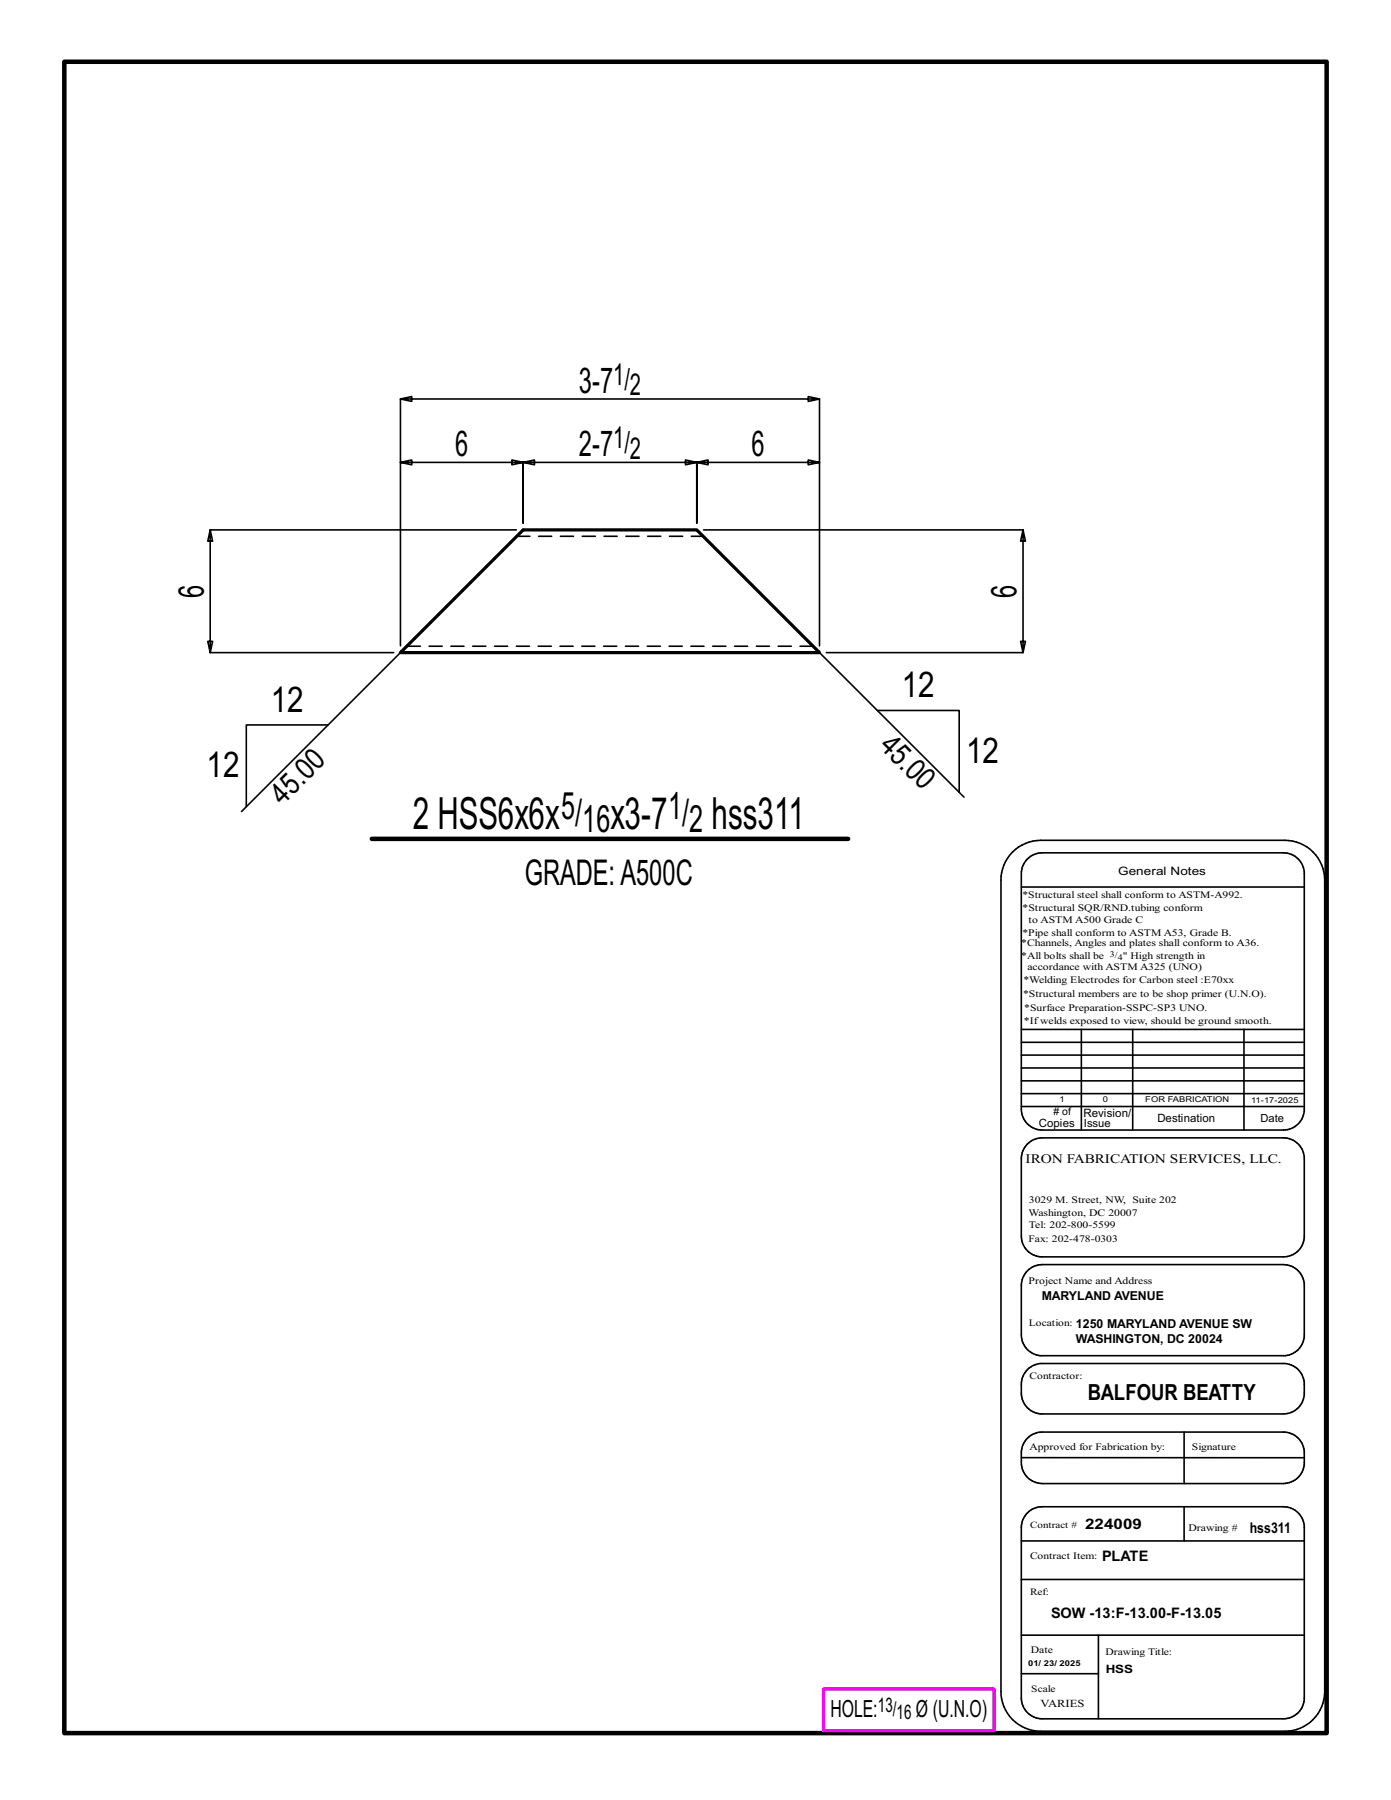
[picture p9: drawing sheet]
<svg xmlns="http://www.w3.org/2000/svg" width="216mm" height="279mm" viewBox="0 0 216 279" stroke-linecap="round" stroke-linejoin="round" font-family="sans-serif">
<defs><g id="words">
<g font-size="6.9">
<text x="64.1" y="128.7">2 HSS6x6x</text>
<text x="94.7" y="128.7">x3-7</text>
<text x="110.4" y="128.7">hss311</text>
</g>
<g font-size="5.9">
<text x="87.1" y="127.1">5/</text>
<text x="90.4" y="129.2">16</text>
<text x="103.7" y="127.1">1/</text>
<text x="107" y="129.2">2</text>
</g>
<g font-size="5.5">
<text x="89.8" y="60.9">3-7</text>
<text x="70.7" y="70.8">6</text>
<text x="89.8" y="70.8">2-7</text>
<text x="116.6" y="70.8">6</text>
<text x="31.6" y="92.8" transform="rotate(-90 31.6 92.8)">6</text>
<text x="157.8" y="92.8" transform="rotate(-90 157.8 92.8)">6</text>
<text x="42" y="110.5">12</text>
<text x="140" y="108.2">12</text>
<text x="149.9" y="118.4">12</text>
<text x="32" y="120.7">12</text>
<text x="81.5" y="137.4">GRADE:A500C</text>
</g>
<g font-size="4.7">
<text x="95.2" y="59.7">1/</text>
<text x="97.8" y="61.4">2</text>
<text x="95.2" y="69.5">1/</text>
<text x="97.8" y="71.2">2</text>
<text x="136.3" y="115.9" transform="rotate(45 136.3 115.9)">45.0</text>
<text x="43.8" y="125.1" transform="rotate(-45 43.8 125.1)">45.0</text>
</g>
<g font-size="3.7">
<text x="128.9" y="266.6">HOLE:</text>
<text x="142.2" y="266.6">Ø (U.N.O)</text>
</g>
<text font-size="3.4" x="168.8" y="217.4">BALFOUR BEATTY</text>
<g font-size="3.1">
<text x="136.3" y="265.8">13/</text>
<text x="139.2" y="266.9">16</text>
</g>
<g font-size="2.3">
<text x="168.4" y="237.3">224009</text>
<text x="194" y="238">hss311</text>
<text x="171" y="242.3">PLATE</text>
<text x="163.1" y="251.2">SOW -13:F-13.00-F-13.05</text>
</g>
<text font-size="2" x="159.2" y="180.5">IRON FABRICATION SERVICES, LLC.</text>
<g font-size="1.9">
<text x="161.7" y="201.8">MARYLAND AVENUE</text>
<text x="167" y="208.5">WASHINGTON, DC 20024</text>
<text x="167" y="206.1">1250 MARYLAND AVENUE SW</text>
</g>
<g font-size="1.8">
<text x="173.6" y="135.8">General Notes</text>
<text x="168.2" y="173.3">Revision/</text>
<text x="161.2" y="174.9">Copies</text>
<text x="179.6" y="174.2">Destination</text>
<text x="171.6" y="259.7">HSS</text>
</g>
<g font-size="1.7">
<text x="168.2" y="174.9">Issue</text>
<text x="195.7" y="174.2">Date</text>
<text x="161.5" y="265">VARIES</text>
</g>
<g font-size="1.6">
<text x="158.7" y="141.5">*Structural SQR/RND.tubing conform</text>
<text x="159.7" y="143.3">to ASTM A500 Grade C</text>
<text x="158.5" y="146.9">*Channels, Angles and plates shall conform to A36.</text>
<text x="158.5" y="148.8">*All bolts shall be</text>
<text x="158.7" y="145.2">*Pipe shall conform to ASTM A53, Grade B.</text>
<text x="174.3" y="148.8">&quot; High strength in</text>
<text x="158.8" y="154.8">*Structural members are to be shop primer (U.N.O).</text>
<text x="158.9" y="152.7">*Welding Electrodes for Carbon steel :E70xx</text>
<text x="159.5" y="150.6">accordance with ASTM A325 (UNO)</text>
<text x="158.9" y="158.9">*Ifwelds exposed to view, should be ground smooth.</text>
<text x="159" y="157">*Surface Preparation-SSPC-SP3 UNO.</text>
<text x="163.5" y="173.1"># of</text>
<text x="159.7" y="188.7">Washington, DC 20007</text>
<text x="159.7" y="190.6">Tel: 202-800-5599</text>
<text x="159.7" y="186.8">3029 M. Street, NW, Suite 202</text>
<text x="159.7" y="199.3">Project Name and Address</text>
<text x="159.8" y="225.1">Approved for Fabrication by:</text>
<text x="184.5" y="237.6">Drawing #</text>
<text x="160" y="256.6">Date</text>
</g>
<g font-size="1.5">
<text x="158.7" y="139.4">*Structural steel shall conform to ASTM-A992.</text>
<text x="159.7" y="192.7">Fax: 202-478-0303</text>
<text x="159.7" y="205.8">Location:</text>
<text x="159.8" y="214">Contractor:</text>
<text x="185" y="225.1">Signature</text>
<text x="159.9" y="237.1">Contract #</text>
<text x="159.9" y="241.9">Contract Item:</text>
<text x="159.9" y="247.6">Ref:</text>
<text x="171.6" y="256.9">Drawing Title:</text>
<text x="160.1" y="262.7">Scale</text>
</g>
<g font-size="1.3">
<text x="172.3" y="148.5">3/</text>
<text x="173.5" y="149">4</text>
</g>
<g font-size="1.2">
<text x="164.5" y="171.1">1</text>
<text x="171.2" y="171.1">0</text>
<text x="177.8" y="171.1">FOR FABRICATION</text>
<text x="194.2" y="171.2">11-17-2025</text>
<text x="159.6" y="258.7">01/ 23/ 2025</text>
</g>
</g></defs>
<g fill="none" stroke="#000" stroke-width=".25">
<path d="M62.2 71.8v-9.9l1.7 .4v-.7l-1.7 .3h65l-1.8 .4v-.7l1.8 .3v9.9M80.1 82.3h-47.5l-.3 1.7h.7l-.4-1.7v19l-.3-1.7h.7l-.4 1.7h28.5M109.2 82.3h49.6l-.4 1.7h.8l-.4-1.7v19l-.4-1.7h.8l-.4 1.7h-30.5M50.9 112.5h-12.7v12.7M62.2 101.3l-24.7 24.7M62.2 100.2v-28.4l1.7 .3v-.7l-1.7 .4h19l-1.7 .3v-.7l1.7 .4v9.4v-9.4l1.8 .3v-.7l-1.8 .4h26.9l-1.7 .3v-.7l1.7 .4v9.4v-9.4l1.8 .3v-.7l-1.8 .4h19.1l-1.8 .3v-.7l1.8 .4v28.4M127.2 101.3l22.4 22.4M136.2 110.3h12.7v12.7M157.2 132.3a6.3 6.3 0 0 1 4.3-1.9h37.9a6.2 6.2 0 0 1 6.2 6.2v126a6.2 6.2 0 0 1-6.2 6.1h-37.9a6.1 6.1 0 0 1-6.1-6.1v-126a6.1 6.1 0 0 1 1.8-4.3zM158.5 137.7h43.9M159.5 133.3a3.3 3.3 0 0 1 2.3-.9h37.4a3.3 3.3 0 0 1 3.2 2.9v37.2a3.2 3.2 0 0 1-3.2 2.9h-37.4a3.2 3.2 0 0 1-3.3-3.2v-36.6a3.2 3.2 0 0 1 1-2.3zM158.5 159.8h43.9"/>
<path d="M167.8 159.8v15.6M175.8 159.8v15.6M193.1 159.8v15.6M158.5 165.8h43.9M158.5 167.8h43.9M158.5 163.8h43.9M158.5 161.8h43.9M158.5 171.8h43.9M158.5 169.8h43.9M159.5 177.6a3.3 3.3 0 0 1 2.3-1h37.4a3.3 3.3 0 0 1 3.2 3v12.6a3.3 3.3 0 0 1-3.2 2.9h-37.4a3.2 3.2 0 0 1-3.3-3.2v-12a3.2 3.2 0 0 1 1-2.3zM159.5 197.2l1-.7 1.3-.2h37.4a3.3 3.3 0 0 1 3.2 2.9v8.3a3.2 3.2 0 0 1-2.9 2.9h-38.1a3.3 3.3 0 0 1-2.9-3.2v-8l.3-.9zM159.5 212.6l.7-.6 1.2-.4h37.8a3.2 3.2 0 0 1 3.2 3v2a3.3 3.3 0 0 1-3.2 2.9h-37.4a3.2 3.2 0 0 1-3.3-3.3v-1.3a3.3 3.3 0 0 1 1-2.3z"/>
<path d="M158.5 239.2h43.9M158.5 226.3h43.9M159.5 234.8a3.3 3.3 0 0 1 2.3-.9h37.4a3.3 3.3 0 0 1 3.2 2.9v27.1a3.3 3.3 0 0 1-3.2 2.9h-37.4a3.2 3.2 0 0 1-3.3-3.2v-26.5a3.2 3.2 0 0 1 1-2.3zM159.5 223.2a3.3 3.3 0 0 1 2.3-.9h37.4a3.3 3.3 0 0 1 3.2 2.9v2.1a3.3 3.3 0 0 1-3.2 3h-37.4a3.3 3.3 0 0 1-3.3-3.3v-1.5a3.2 3.2 0 0 1 1-2.3zM183.8 222.3v8M183.8 233.9v5.3M158.5 245.2h43.9M158.5 259.8h12M158.5 253.8h43.9M170.5 253.8v13"/>
</g>
<path d="M10 9.6h195.9v259.4h-195.9zM57.7 130.2h73.9" fill="none" stroke="#000" stroke-width=".7"/>
<path d="M127.8 262.2h26.5v6.4h-26.5z" fill="none" stroke="#f0f" stroke-width=".5"/>
<path d="M62.3 101.2l18.9-18.9h26.9l19.1 19h-65z" fill="none" stroke="#000" stroke-width=".5"/>
<path d="M80.2 83.2h28.9M108.3 82.4h.1M126.2 100.3h-63.1M126.6 100.7h.1M127 101.1v.1" fill="none" stroke="#000" stroke-width=".25" stroke-dasharray="2 1.4"/>
<use href="#words"/>
</svg>
